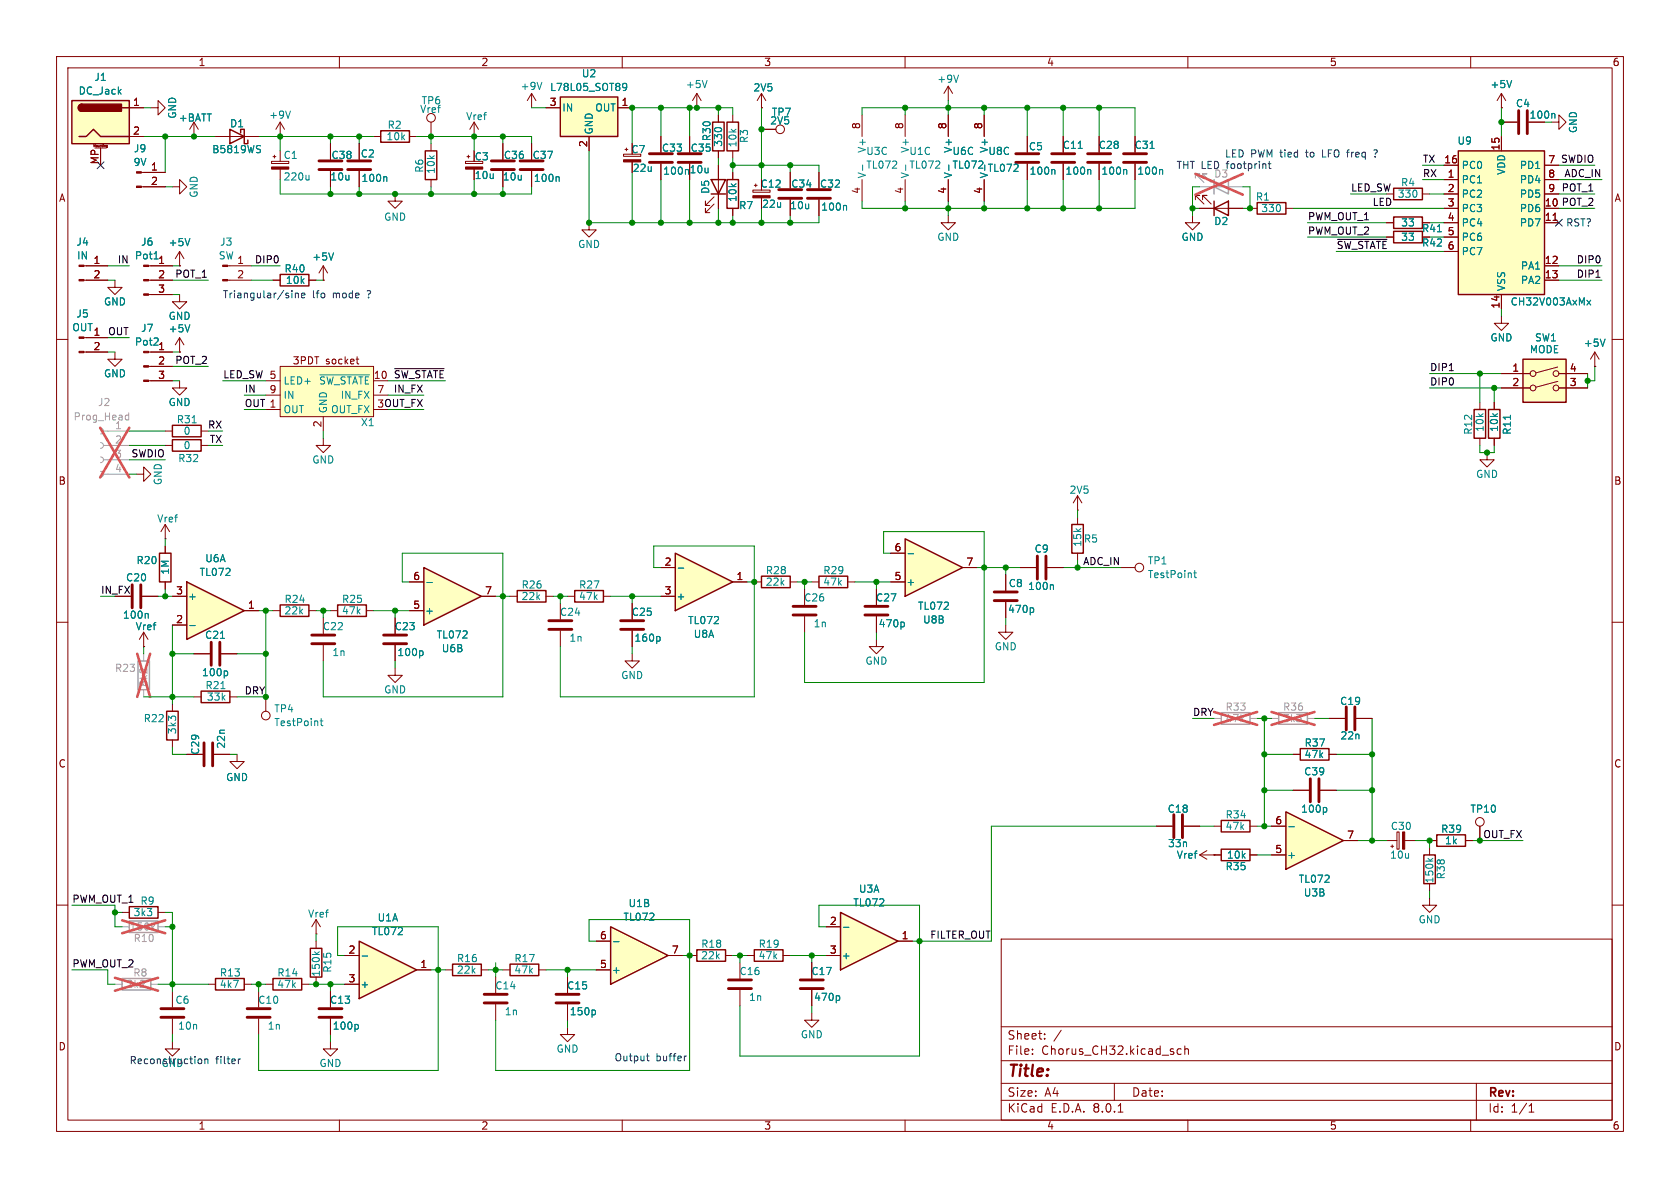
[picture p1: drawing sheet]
<svg xmlns="http://www.w3.org/2000/svg" width="297mm" height="210mm" viewBox="0 0 297 210" stroke-linecap="round" stroke-linejoin="round" font-family="sans-serif">
<defs><g id="words">
<text font-size="2.8" fill="#840000" x="178" y="190.9">Title:</text>
<g font-size="2.1" fill="#840000">
<text x="178" y="184">Sheet:</text>
<text x="178" y="186.7">File:</text>
<text x="184.1" y="186.7">Chorus_CH32.kicad_sch</text>
<text x="178" y="196.9">KiCad</text>
<text x="178" y="194.1">Size:</text>
<text x="184.7" y="194.1">A4</text>
<text x="185.7" y="196.9">E.D.A.</text>
<text x="193.3" y="196.9">8.0.1</text>
<text x="200" y="194.1">Date:</text>
<text x="263" y="194.3">Rev:</text>
<text x="263" y="196.9">Id:</text>
<text x="267.1" y="196.9">1/1</text>
</g>
<g font-size="1.8" fill="#840000">
<text x="35" y="11.9">1</text>
<text x="85" y="11.9">2</text>
<text x="135" y="11.9">3</text>
<text x="185" y="11.9">4</text>
<text x="235" y="11.9">5</text>
<text x="285" y="11.9">6</text>
<text x="23.4" y="18.8">1</text>
<text x="23.4" y="23.9">2</text>
<text x="97.1" y="18.8">3</text>
<text x="109.8" y="18.8">1</text>
<text x="152.1" y="22.9" transform="rotate(-90 152.1 22.9)">8</text>
<text x="159.8" y="22.9" transform="rotate(-90 159.8 22.9)">8</text>
<text x="167.4" y="22.9" transform="rotate(-90 167.4 22.9)">8</text>
<text x="173.7" y="22.9" transform="rotate(-90 173.7 22.9)">8</text>
<text x="270.3" y="21.2">100n</text>
<text x="17.5" y="29.1" transform="rotate(-90 17.5 29.1)">MP</text>
<text x="83.8" y="28.5">C3</text>
<text x="103.9" y="26.1" transform="rotate(-90 103.9 26.1)">2</text>
<text x="111.5" y="27.3">C7</text>
<text x="255.2" y="29">16</text>
<text x="265.2" y="26.7" transform="rotate(-90 265.2 26.7)">15</text>
<text x="273.6" y="29">7</text>
<text x="10.3" y="35.9">A</text>
<text x="26.6" y="30.2">1</text>
<text x="26.6" y="32.8">2</text>
<text x="134.4" y="33.4">C12</text>
<text x="152.1" y="34.4" transform="rotate(-90 152.1 34.4)">4</text>
<text x="159.8" y="34.4" transform="rotate(-90 159.8 34.4)">4</text>
<text x="167.4" y="34.4" transform="rotate(-90 167.4 34.4)">4</text>
<text x="173.7" y="34.4" transform="rotate(-90 173.7 34.4)">4</text>
<text x="255.8" y="31.5">1</text>
<text x="255.8" y="34">2</text>
<text x="273.6" y="31.5">8</text>
<text x="273.6" y="34">9</text>
<text x="285.3" y="35.9">A</text>
<text x="251.3" y="41.2">R41</text>
<text x="255.8" y="36.6">3</text>
<text x="255.8" y="39.1">4</text>
<text x="255.8" y="41.7">5</text>
<text x="273" y="36.6">10 POT_2</text>
<text x="273" y="39.1">11</text>
<text x="273" y="36.6">10</text>
<text x="16.4" y="46.7">1</text>
<text x="27.9" y="46.7">1</text>
<text x="41.8" y="46.7">1</text>
<text x="251.3" y="43.8">R42</text>
<text x="255.8" y="44.2">6</text>
<text x="273" y="46.7">12</text>
<text x="16.4" y="49.3">2</text>
<text x="27.9" y="49.3">2</text>
<text x="27.9" y="51.8">3</text>
<text x="41.8" y="49.3">2</text>
<text x="273" y="49.3">13</text>
<text x="16.4" y="59.4">1</text>
<text x="265.2" y="54.7" transform="rotate(-90 265.2 54.7)">14</text>
<text x="16.4" y="62">2</text>
<text x="27.9" y="62">1</text>
<text x="27.9" y="64.5">2</text>
<text x="51.7" y="64.6">3PDT</text>
<text x="57.6" y="64.6">socket</text>
<text x="267.3" y="65.8">1</text>
<text x="277.4" y="65.8">4</text>
<text x="27.9" y="67.1">3</text>
<text x="47.6" y="69.6">9</text>
<text x="66" y="67.1">10</text>
<text x="66.6" y="69.6">7</text>
<text x="267.3" y="68.3">2</text>
<text x="277.4" y="68.3">3</text>
<text x="56.9" y="75.6" transform="rotate(-90 56.9 75.6)">2</text>
<text x="10.3" y="85.9">B</text>
<text x="285.3" y="85.9">B</text>
<text x="117.4" y="100.1">2</text>
<text x="158" y="97.5">6</text>
<text x="170.7" y="100.1">7</text>
<text x="17.8" y="105.1">IN_FX</text>
<text x="31" y="105.2">3</text>
<text x="43.7" y="107.7">1</text>
<text x="73" y="107.7">5</text>
<text x="73" y="102.6">6</text>
<text x="85.7" y="105.2">7</text>
<text x="117.4" y="105.2">3</text>
<text x="130.1" y="102.6">1</text>
<text x="158" y="102.6">5</text>
<text x="31" y="110.2">2</text>
<text x="10.3" y="135.9">C</text>
<text x="285.3" y="135.9">C</text>
<text x="225.4" y="145.8">6</text>
<text x="238.1" y="148.3">7</text>
<text x="225.4" y="150.9">5</text>
<text x="106" y="166.1">6</text>
<text x="146.6" y="163.6">2</text>
<text x="159.3" y="166.1">1</text>
<text x="61.5" y="168.7">2</text>
<text x="61.5" y="173.7">3</text>
<text x="74.2" y="171.2">1</text>
<text x="106" y="171.2">5</text>
<text x="118.7" y="168.7">7</text>
<text x="146.6" y="168.7">3</text>
<text x="10.3" y="185.9">D</text>
<text x="285.3" y="185.9">D</text>
<text x="35" y="199.9">1</text>
<text x="85" y="199.9">2</text>
<text x="135" y="199.9">3</text>
<text x="185" y="199.9">4</text>
<text x="235" y="199.9">5</text>
<text x="285" y="199.9">6</text>
</g>
<g font-size="1.8" fill="#008484">
<text x="13.8" y="16.9">DC_Jack</text>
<text x="16.6" y="14.5">J1</text>
<text x="91.9" y="16.1">+9V</text>
<text x="97.1" y="16.3">L78L05_SOT89</text>
<text x="102.8" y="13.9">U2</text>
<text x="121.2" y="15.8">+5V</text>
<text x="133.1" y="16.4">2V5</text>
<text x="165.6" y="14.8">+9V</text>
<text x="263.4" y="15.8">+5V</text>
<text x="31.3" y="21.1" transform="rotate(-90 31.3 21.1)">GND</text>
<text x="31.5" y="21.7">+BATT</text>
<text x="40.6" y="22.7">D1</text>
<text x="47.5" y="21.2">+9V</text>
<text x="68.4" y="23">R2</text>
<text x="74.2" y="20.2">Vref</text>
<text x="74.4" y="18.6">TP6</text>
<text x="82.3" y="21.4">Vref</text>
<text x="99.3" y="19.9">IN</text>
<text x="105" y="23.9" transform="rotate(-90 105 23.9)">GND</text>
<text x="105.1" y="19.9">OUT</text>
<text x="136.1" y="22.2">2V5</text>
<text x="136.4" y="20.7">TP7</text>
<text x="267.9" y="19.2">C4</text>
<text x="279" y="23.6" transform="rotate(-90 279 23.6)">GND</text>
<text x="23.5" y="29.5">9V</text>
<text x="23.6" y="27.1">J9</text>
<text x="37.4" y="27.3">B5819WS</text>
<text x="50" y="28.3">C1</text>
<text x="58.5" y="28.3">C38</text>
<text x="63.7" y="28">C2</text>
<text x="68.2" y="25">10k</text>
<text x="89" y="28.3">C36</text>
<text x="94.1" y="28.3">C37</text>
<text x="116.9" y="27">C33</text>
<text x="122" y="27">C35</text>
<text x="125.8" y="25.1" transform="rotate(-90 125.8 25.1)">R30</text>
<text x="127.9" y="26" transform="rotate(-90 127.9 26)">330</text>
<text x="130.4" y="26.2" transform="rotate(-90 130.4 26.2)">10k</text>
<text x="132.4" y="25.4" transform="rotate(-90 132.4 25.4)">R3</text>
<text x="153" y="27.6">U3C</text>
<text x="153.3" y="27.1" transform="rotate(-90 153.3 27.1)">V+</text>
<text x="160.7" y="27.6">U1C</text>
<text x="160.9" y="27.1" transform="rotate(-90 160.9 27.1)">V+</text>
<text x="168.3" y="27.6">U6C</text>
<text x="168.5" y="27.1" transform="rotate(-90 168.5 27.1)">V+</text>
<text x="174.6" y="27.6">U8C</text>
<text x="174.9" y="27.1" transform="rotate(-90 174.9 27.1)">V+</text>
<text x="181.8" y="26.8">C5</text>
<text x="187.8" y="26.5">C11</text>
<text x="194.1" y="26.5">C28</text>
<text x="200.5" y="26.5">C31</text>
<text x="257.6" y="25.8">U9</text>
<text x="35.2" y="35.1" transform="rotate(-90 35.2 35.1)">GND</text>
<text x="50" y="32.1">220u</text>
<text x="58.3" y="32.1">10u</text>
<text x="63.8" y="32.4">100n</text>
<text x="75" y="30.6" transform="rotate(-90 75 30.6)">R6</text>
<text x="77.1" y="30.8" transform="rotate(-90 77.1 30.8)">10k</text>
<text x="83.8" y="31.9">10u</text>
<text x="88.8" y="32.1">10u</text>
<text x="94.3" y="32.4">100n</text>
<text x="111.8" y="30.6">22u</text>
<text x="117.1" y="31.1">100n 10u</text>
<text x="125.6" y="34.4" transform="rotate(-90 125.6 34.4)">D5</text>
<text x="130.4" y="35.8" transform="rotate(-90 130.4 35.8)">10k</text>
<text x="139.8" y="33.4">C34</text>
<text x="144.9" y="33.4">C32</text>
<text x="153" y="30">TL072</text>
<text x="153.3" y="31.6" transform="rotate(-90 153.3 31.6)">V-</text>
<text x="160.7" y="30">TL072</text>
<text x="160.9" y="31.6" transform="rotate(-90 160.9 31.6)">V-</text>
<text x="168.3" y="30">TL072</text>
<text x="168.5" y="31.6" transform="rotate(-90 168.5 31.6)">V-</text>
<text x="174.5" y="30.6">TL072</text>
<text x="174.9" y="31.6" transform="rotate(-90 174.9 31.6)">V-</text>
<text x="181.9" y="31.1">100n</text>
<text x="188.3" y="31.1">100n</text>
<text x="194.6" y="31.1">100n</text>
<text x="201" y="31.1">100n</text>
<text x="221.9" y="35.7">R1</text>
<text x="247" y="35.2">330</text>
<text x="247.6" y="33.1">R4</text>
<text x="258.3" y="32.6">PC1</text>
<text x="258.3" y="30.1">PC0</text>
<text x="258.3" y="35.2">PC2</text>
<text x="266.3" y="31" transform="rotate(-90 266.3 31)">VDD</text>
<text x="268.6" y="30.1">PD1</text>
<text x="268.6" y="32.6">PD4</text>
<text x="268.6" y="35.2">PD5</text>
<text x="67.8" y="39.2">GND</text>
<text x="130.6" y="37.2">R7</text>
<text x="134.6" y="36.9">22u</text>
<text x="139.6" y="37.2">10u</text>
<text x="145.1" y="37.4">100n</text>
<text x="214.6" y="40">D2</text>
<text x="222.9" y="37.7">330</text>
<text x="247.6" y="40.2">33</text>
<text x="258.3" y="37.7">PC3</text>
<text x="258.3" y="40.2">PC4</text>
<text x="268.6" y="37.7">PD6</text>
<text x="268.6" y="40.2">PD7</text>
<text x="13.4" y="43.6">J4</text>
<text x="13.5" y="46.1">IN</text>
<text x="23.8" y="46.1">Pot1</text>
<text x="24.8" y="43.6">J6</text>
<text x="29.7" y="43.7">+5V</text>
<text x="38.6" y="46.1">SW</text>
<text x="38.8" y="43.6">J3</text>
<text x="55.1" y="46.3">+5V</text>
<text x="102.1" y="44">GND</text>
<text x="165.6" y="42.8">GND</text>
<text x="208.8" y="42.8">GND</text>
<text x="247.6" y="42.8">33</text>
<text x="258.3" y="42.8">PC6</text>
<text x="258.3" y="45.3">PC7</text>
<text x="268.8" y="47.9">PA1</text>
<text x="50.2" y="48.4">R40</text>
<text x="50.4" y="50.4">10k</text>
<text x="266.3" y="51.6" transform="rotate(-90 266.3 51.6)">VSS</text>
<text x="268.8" y="50.4">PA2</text>
<text x="12.7" y="58.8">OUT</text>
<text x="13.4" y="56.3">J5</text>
<text x="18.3" y="54.2">GND</text>
<text x="24.8" y="58.9">J7</text>
<text x="29.7" y="56.7">GND</text>
<text x="29.7" y="59">+5V</text>
<text x="267" y="54.2">CH32V003AxMx</text>
<text x="23.8" y="61.3">Pot2</text>
<text x="263.4" y="60.6">GND</text>
<text x="270.3" y="62.6">MODE</text>
<text x="271.3" y="60.6">SW1</text>
<text x="279.9" y="61.5">+5V</text>
<text x="18.3" y="66.9">GND</text>
<text x="29.7" y="72">GND</text>
<text x="50" y="68.2">LED+</text>
<text x="50" y="70.7">IN</text>
<text x="56.3" y="68.2">~{SW_STATE}</text>
<text x="60.1" y="70.7">IN_FX</text>
<text x="31.2" y="75">R31</text>
<text x="32.4" y="77.1">0</text>
<text x="50" y="73.3">OUT</text>
<text x="58" y="73.2" transform="rotate(-90 58 73.2)">GND</text>
<text x="58.4" y="73.3">OUT_FX</text>
<text x="63.7" y="75.5">X1</text>
<text x="260.5" y="77" transform="rotate(-90 260.5 77)">R12</text>
<text x="262.5" y="76.4" transform="rotate(-90 262.5 76.4)">10k</text>
<text x="265" y="76.4" transform="rotate(-90 265 76.4)">10k</text>
<text x="267.3" y="77" transform="rotate(-90 267.3 77)">R11</text>
<text x="31.4" y="81.9">R32</text>
<text x="32.4" y="79.6">0</text>
<text x="55.1" y="82.1">GND</text>
<text x="28.8" y="85.9" transform="rotate(-90 28.8 85.9)">GND</text>
<text x="189" y="87.5">2V5</text>
<text x="260.9" y="84.7">GND</text>
<text x="27.7" y="92.6">Vref</text>
<text x="24" y="99.9">R20</text>
<text x="30.1" y="101.7" transform="rotate(-90 30.1 101.7)">1M</text>
<text x="36.2" y="99.6">U6A</text>
<text x="135.3" y="101.7">R28</text>
<text x="145.5" y="101.7">R29</text>
<text x="182.8" y="97.9">C9</text>
<text x="191.4" y="96.8" transform="rotate(-90 191.4 96.8)">15k</text>
<text x="191.5" y="96.1">R5</text>
<text x="202.8" y="100">TP1</text>
<text x="22.2" y="103">C20</text>
<text x="33.1" y="106.3">+</text>
<text x="35.2" y="102">TL072</text>
<text x="50.2" y="106.8">R24</text>
<text x="60.4" y="106.8">R25</text>
<text x="92.1" y="106.3">22k</text>
<text x="92.1" y="104.2">R26</text>
<text x="102.3" y="106.3">47k</text>
<text x="102.3" y="104.2">R27</text>
<text x="119.5" y="106.3">+</text>
<text x="135.3" y="103.7">22k</text>
<text x="142.1" y="106.5">C26</text>
<text x="145.4" y="103.7">47k</text>
<text x="154.8" y="106.5">C27</text>
<text x="160.1" y="103.7">+</text>
<text x="162.2" y="108">TL072</text>
<text x="178.2" y="104">C8</text>
<text x="181.7" y="104.5">100n</text>
<text x="202.8" y="102.4">TestPoint</text>
<text x="21.6" y="109.6">100n</text>
<text x="23.9" y="111.6">Vref</text>
<text x="36.2" y="113.1">C21</text>
<text x="50.2" y="108.8">22k</text>
<text x="57" y="111.6">C22</text>
<text x="60.3" y="108.8">47k</text>
<text x="69.7" y="111.6">C23</text>
<text x="75.1" y="108.8">+</text>
<text x="77.1" y="113.1">TL072</text>
<text x="98.9" y="109.1">C24</text>
<text x="100.6" y="113.6">1n</text>
<text x="111.6" y="109.1">C25</text>
<text x="112.1" y="113.6">160p</text>
<text x="121.5" y="110.5">TL072</text>
<text x="122.5" y="113">U8A</text>
<text x="143.8" y="111.1">1n</text>
<text x="155.2" y="111.1">470p</text>
<text x="163.1" y="110.4">U8B</text>
<text x="178.1" y="108.6">470p</text>
<text x="35.6" y="119.7">100p</text>
<text x="58.7" y="116.2">1n</text>
<text x="70.2" y="116.2">100p</text>
<text x="78" y="115.5">U6B</text>
<text x="152.9" y="117.7">GND</text>
<text x="175.8" y="115.2">GND</text>
<text x="36.2" y="122">R21</text>
<text x="36.5" y="124.1">33k</text>
<text x="67.8" y="122.8">GND</text>
<text x="109.7" y="120.2">GND</text>
<text x="236.8" y="124.8">C19</text>
<text x="25.3" y="127.9">R22</text>
<text x="31.3" y="129.9" transform="rotate(-90 31.3 129.9)">3k3</text>
<text x="48.4" y="126.1">TP4</text>
<text x="48.4" y="128.6">TestPoint</text>
<text x="236.9" y="130.9">22n</text>
<text x="35.4" y="133.5" transform="rotate(-90 35.4 133.5)">C29</text>
<text x="40" y="132.4" transform="rotate(-90 40 132.4)">22n</text>
<text x="230.5" y="137.3">C39</text>
<text x="230.5" y="134.2">47k</text>
<text x="230.5" y="132.2">R37</text>
<text x="39.9" y="138.3">GND</text>
<text x="206.3" y="143.9">C18</text>
<text x="229.9" y="143.9">100p</text>
<text x="259.9" y="143.9">TP10</text>
<text x="206.4" y="150">33n</text>
<text x="216.6" y="146.9">47k</text>
<text x="216.6" y="144.9">R34</text>
<text x="245.8" y="146.9">C30</text>
<text x="254.7" y="147.4">R39</text>
<text x="255.4" y="149.5">1k</text>
<text x="207.9" y="152">Vref</text>
<text x="216.6" y="154">R35</text>
<text x="216.8" y="152">10k</text>
<text x="227.5" y="152">+</text>
<text x="245.6" y="152">10u</text>
<text x="255.6" y="155.5" transform="rotate(-90 255.6 155.5)">R38</text>
<text x="24.7" y="160.1">R9</text>
<text x="111" y="160.5">U1B</text>
<text x="150.8" y="160.4">TL072</text>
<text x="151.8" y="158">U3A</text>
<text x="229.5" y="156.3">TL072</text>
<text x="230.4" y="158.7">U3B</text>
<text x="253.6" y="156.3" transform="rotate(-90 253.6 156.3)">150k</text>
<text x="23.5" y="162.2">3k3</text>
<text x="54.4" y="162.4">Vref</text>
<text x="65.7" y="165.5">TL072</text>
<text x="66.7" y="163.1">U1A</text>
<text x="110.1" y="163">TL072</text>
<text x="123.9" y="167.7">R18</text>
<text x="134" y="167.7">R19</text>
<text x="250.7" y="163.4">GND</text>
<text x="38.8" y="172.8">R13</text>
<text x="48.9" y="172.8">R14</text>
<text x="56.7" y="172.8" transform="rotate(-90 56.7 172.8)">150k</text>
<text x="58.8" y="172" transform="rotate(-90 58.8 172)">R15</text>
<text x="80.7" y="172.3">22k</text>
<text x="80.7" y="170.3">R16</text>
<text x="90.8" y="172.3">47k</text>
<text x="90.8" y="170.3">R17</text>
<text x="108.1" y="172.3">+</text>
<text x="123.8" y="169.8">22k</text>
<text x="130.6" y="172.6">C16</text>
<text x="134" y="169.8">47k</text>
<text x="143.3" y="172.6">C17</text>
<text x="148.7" y="169.8">+</text>
<text x="30.9" y="177.6">C6</text>
<text x="38.8" y="174.9">4k7</text>
<text x="45.6" y="177.6">C10</text>
<text x="48.9" y="174.9">47k</text>
<text x="58.3" y="177.6">C13</text>
<text x="63.6" y="174.9">+</text>
<text x="87.5" y="175.1">C14</text>
<text x="89.1" y="179.7">1n</text>
<text x="100.2" y="175.1">C15</text>
<text x="100.6" y="179.7">150p</text>
<text x="132.3" y="177.1">1n</text>
<text x="143.8" y="177.1">470p</text>
<text x="31.4" y="182.2">10n</text>
<text x="47.2" y="182.2">1n</text>
<text x="58.7" y="182.2">100p</text>
<text x="141.5" y="183.7">GND</text>
<text x="56.4" y="188.8">GND</text>
<text x="98.3" y="186.3">GND</text>
</g>
<g font-size="1.8" fill="#0000c2">
<text x="216.5" y="28">LED PWM tied</text>
<text x="231.2" y="28">to</text>
<text x="234.2" y="28">LFO freq</text>
<text x="207.9" y="30.1">THT LED footprint</text>
<text x="214.6" y="31.6">D3</text>
<text x="276.8" y="40.2">RST?</text>
<text x="39.3" y="52.9">Triangular/sine</text>
<text x="55.2" y="52.9">lfo</text>
<text x="58.9" y="52.9">mode</text>
<text x="65.2" y="52.9">?</text>
<text x="22.8" y="188.3">Reconstruction</text>
<text x="28.4" y="188.8">GND</text>
<text x="38.1" y="188.3">filter</text>
<text x="108.5" y="187.8">Output</text>
<text x="115.9" y="187.8">buffer</text>
</g>
<g font-size="1.8">
<text x="251.5" y="28.9">TX</text>
<text x="275.9" y="28.9">SWDIO</text>
<text x="238.8" y="33.9">LED_SW</text>
<text x="251.5" y="31.4">RX</text>
<text x="276" y="33.9">POT_1</text>
<text x="276.5" y="31.4">ADC_IN</text>
<text x="231.1" y="41.6">PWM_OUT_2</text>
<text x="231.1" y="39">PWM_OUT_1</text>
<text x="242.6" y="36.5">LED</text>
<text x="20.7" y="46.6">IN</text>
<text x="45" y="46.6">DIP0</text>
<text x="236.2" y="44.1">~{SW_STATE}</text>
<text x="278.7" y="46.6">DIP0</text>
<text x="30.9" y="49.2">POT_1</text>
<text x="278.7" y="49.2">DIP1</text>
<text x="19" y="59.3">OUT</text>
<text x="30.9" y="64.4">POT_2</text>
<text x="252.7" y="65.7">DIP1</text>
<text x="39.4" y="67">LED_SW 5</text>
<text x="43.2" y="69.5">IN</text>
<text x="69.5" y="69.5">IN_FX</text>
<text x="69.5" y="67">~{SW_STATE}</text>
<text x="252.7" y="68.2">DIP0</text>
<text x="43.2" y="72">OUT 1</text>
<text x="66.6" y="72.1">3OUT_FX</text>
<text x="23.1" y="80.9">SWDIO</text>
<text x="191.4" y="100">ADC_IN</text>
<text x="43.2" y="122.8">DRY</text>
<text x="210.8" y="126.7">DRY</text>
<text x="262.1" y="148.2">OUT_FX</text>
<text x="12.7" y="159.7">PWM_OUT_1</text>
<text x="164.4" y="166">FILTER_OUT</text>
<text x="12.7" y="171.1">PWM_OUT_2</text>
</g>
<g font-size="1.8" fill="#a1a1a1">
<text x="17.2" y="72">J2</text>
<text x="12.9" y="74.5">Prog_Head</text>
<text x="20.2" y="75.9">1</text>
<text x="20.2" y="78.5">2</text>
<text x="20.2" y="81">3</text>
<text x="20.2" y="83.6">4</text>
<text x="20.2" y="119">R23</text>
<text x="26.3" y="121.5" transform="rotate(-90 26.3 121.5)">8k2</text>
<text x="216.6" y="125.8">R33</text>
<text x="226.7" y="125.8">R36</text>
<text x="216.6" y="127.9">47k</text>
<text x="226.7" y="127.9">3k3</text>
<text x="22.8" y="164.7">150k</text>
<text x="23.5" y="166.7">R10</text>
<text x="23.5" y="172.8">R8</text>
<text x="22.2" y="174.9">2k2</text>
</g>
<g font-size="1.8" fill="#008400">
<text x="36.7" y="75.9">RX</text>
<text x="37" y="78.4">TX</text>
</g>
<text font-size=".5" fill="#840000" x="16.3" y="26.2">Mounting</text>
</g></defs>
<g fill="none" stroke="#840000" stroke-width=".18">
<path d="M10 10h277v190h-277zM12 12h273v186h-273zM60 10v2M110 10v2M134.6 19.1h.1M134.6 16.5l-.7 1.3M134.6 16.5v2.6M134.6 16.5l.8 1.3M160 10v2M210 10v2M260 10v2M134.6 22.9h2.6"/>
<path d="M188 24.1v2.8M188 29v2.8M194.3 24.1v2.8M194.3 29v2.8M200.7 24.1v2.8M200.7 29v2.8M10 60h2M285 60h2M281.9 64.8h.1M281.9 62.2l-.7 1.3M281.9 62.2v2.6M281.9 62.2l.8 1.3"/>
<path d="M10 110h2M25.1 105.4h2.8M285 110h2M41.9 133.4v1.2h1.3l-1.3 1.3-1.3-1.3h1.3M228.6 139.7h2.8M233.4 139.7h2.8M10 160h2M285 160h2M78.7 171.5h1.3M85.1 171.5h1.3M177 166h108v32h-108zM58.4 184.2v1.2h1.3l-1.3 1.3-1.3-1.3h1.3"/>
<path d="M60 198v2M110 198v2M160 198v2M177 194.5h108M177 191.5h108M177 187.5h108M177 181.5h108M182.5 186.3v.1M182.5 185.5v.1M184.7 183.6v.1M184.7 182.8v.1M187.6 182.1l-1.3 2"/>
<path d="M197 191.5v3M197.7 196.6h.8M208.8 185.5l-.4-.1-.3 .3v.4l.1 .2h.6M209.5 185.5l.2-.1 .3 .1 .1 .9M209.5 184.9v1.5M210 198v2M260 198v2M261 191.5v6.5M270.3 196.6h.9M270.3 195.5l.4-.4v1.5"/>
<circle cx="137.9" cy="22.9" r=".76"/>
</g>
<path d="M226.1 126h5v2h-5z" fill="none" stroke="#a1a1a1" stroke-width=".25"/>
<path d="M224.8 127h1.3M231.1 127h1.3" fill="none" stroke="#a1a1a1" stroke-width=".18"/>
<path d="M224.8 125.9l7.6 2.2M232.4 125.9l-7.6 2.2" fill="none" stroke="#e65255" stroke-width=".46"/>
<path d="M185.9 28.7h4.1M185.9 27.2h4.1M192.3 28.7h4M192.3 27.2h4M198.6 28.7h4.1M198.6 27.2h4.1M23.4 103.4v4M24.9 103.4v4M231.6 137.7v4M233.2 137.7v4" fill="none" stroke="#840000" stroke-width=".51"/>
<path d="M190.6 26.2h.7M192.7 30l.1 .1v.7M199 30l.2 .1v.7M203.3 26.2h.7M205.4 30l.1 .1v.7M283.8 59.9l-.5 1.3M26 108.4l.2 .2v.7M234.3 142.7l.3 .3v.3l-.3 .3" fill="none" stroke="#008484" stroke-width=".18"/>
<path d="M80 170.4h5.1v2.1h-5.1z" fill="none" stroke="#840000" stroke-width=".25"/>
<path d="M63.5 166.4l10.2 5.1-10.2 5z" fill="#ffffc2"/>
<path d="M214.6 36.8l2.6-1.2v2.5zM214.6 35.6v2.5M251.7 151.1h2v5.1h-2zM63.5 166.4l10.2 5.1-10.2 5z" fill="none" stroke="#840000" stroke-width=".25"/>
<g fill="none" stroke="#840000" stroke-width=".18">
<path d="M210.8 38.1v1.3h-1.3l1.3 1.2 1.3-1.2h-1.3M211.3 35.3v-.8h.8h-.8l1.6 1.6M212.1 36.8h7.6M212.6 35.3v-.8h.8h-.8l1.5 1.6M25.4 114.3h.1M25.4 111.8l-.8 1.2M25.4 111.8v2.5M25.4 111.8l.8 1.2M245.1 148.6h1.9M245.9 149.6h.5M246.1 149.4v.5M247 147.1h.3v3h-.3z"/>
<path d="M248.3 148.6h1.9M252.7 158.8v1.2h1.3l-1.3 1.3-1.2-1.3h1.2M252.7 149.9v1.2M252.7 156.2v1.3M61 168.9h2.5M61 174h2.5M73.7 171.5h2.5"/>
</g>
<path d="M252.5 151.7l.4 .5M253.3 151.7l-.5 .4M64 169h1" fill="none" stroke="#008484" stroke-width=".18"/>
<path d="M214.6 33l2.6-1.2v2.5zM214.6 31.8v2.5" fill="none" stroke="#a1a1a1" stroke-width=".25"/>
<path d="M211.3 31.5v-.8h.8h-.8l1.6 1.6M212.1 33h7.6M212.6 31.5v-.8h.8h-.8l1.5 1.6" fill="none" stroke="#a1a1a1" stroke-width=".18"/>
<path d="M211.3 30.7l8.4 3.7M219.7 30.7l-8.4 3.7" fill="none" stroke="#e65255" stroke-width=".46"/>
<path d="M248 147.1h.3v3h-.3z" fill="#840000" stroke="#840000" stroke-width=".18"/>
<path d="M227.3 143.5l10.2 5.1-10.2 5.1z" fill="#ffffc2"/>
<path d="M128.5 21.6h2.1v5.1h-2.1zM128.5 31.8h2.1v5h-2.1zM227.3 143.5l10.2 5.1-10.2 5.1zM254 147.6h5.1v2h-5.1zM48.3 173h5v2h-5z" fill="none" stroke="#840000" stroke-width=".25"/>
<g fill="none" stroke="#840000" stroke-width=".18">
<path d="M265.4 19.1h.1M265.4 16.5l-.7 1.3M265.4 16.5v2.6M265.4 16.5l.8 1.3M129.5 20.3v1.3M129.5 26.7v1.2M129.5 30.5v1.3M129.5 36.8v1.3M133.1 33.6h3v.4h-3zM133.3 32.8h.6M133.6 32.5v.5M134.6 35v1.8"/>
<path d="M167.6 38.1v1.3h1.3l-1.3 1.2-1.2-1.2h1.2M274.3 21.6h1.3v-1.3l1.3 1.3-1.3 1.3v-1.3M40.2 49.5h4.2M40.2 47h4.2M224.8 151.1h2.5M224.8 146.1h2.5M237.5 148.6h2.5M252.7 148.6h1.3M259.1 148.6h1.2M47 174h1.3M53.3 174h1.3"/>
</g>
<path d="M267.2 14.2l-.4 1.3M227.9 146.1h.9" fill="none" stroke="#008484" stroke-width=".18"/>
<g fill="#840000" stroke="#840000" stroke-width=".18">
<path d="M133.1 34.6h3v.4h-3z"/>
<path d="M39.4 49.4h.8v.3h-.8z"/>
<path d="M39.4 46.9h.8v.2h-.8z"/>
</g>
<path d="M257.8 26.7h15.2v25.4h-15.2z" fill="#ffffc2"/>
<path d="M257.8 26.7h15.2v25.4h-15.2z" fill="none" stroke="#840000" stroke-width=".25"/>
<g fill="none" stroke="#840000" stroke-width=".18">
<path d="M255.3 31.8h2.5M255.3 39.4h2.5M255.3 29.2h2.5M255.3 34.3h2.5M255.3 36.8h2.5M265.4 24.1v2.6M273 31.8h2.6M273 39.4h2.6M273 29.2h2.6M273 34.3h2.6M274.6 39h.7M255.3 41.9h2.5"/>
<path d="M255.3 44.5h2.5M265.4 52.1v2.5M273 47h2.6M273 49.5h2.6"/>
</g>
<path d="M280.6 53.1l.6 .8M281.2 53.1l-.6 .8" fill="none" stroke="#008484" stroke-width=".18"/>
<path d="M107.9 163.8l10.2 5.1-10.2 5.1z" fill="#ffffc2"/>
<path d="M28.2 97.8h2v5.1h-2zM189.5 92.7h2v5.1h-2zM54.9 167.6h2v5.1h-2zM107.9 163.8l10.2 5.1-10.2 5.1z" fill="none" stroke="#840000" stroke-width=".25"/>
<g fill="none" stroke="#840000" stroke-width=".18">
<path d="M167.6 15.2l-.7 1.3M167.6 15.2v2.6M167.6 15.2l.8 1.3M34.3 21.6l-.8 1.3M34.3 21.6v2.5M34.3 21.6l.8 1.3M49.5 21.6l-.7 1.3M49.5 21.6v2.5M49.5 21.6l.8 1.3M139.7 30.5v2.8M139.7 35.3v2.8M144.8 30.5v2.8"/>
<path d="M144.8 35.3v2.8M152.4 20.3v3.8M152.4 31.8v3.8M160 20.3v3.8M160 31.8v3.8M265.4 21.6h2.8M14.8 49.5h4.2M14.8 47h4.2M20.3 49.5v1.3h-1.3l1.3 1.3 1.3-1.3h-1.3M26.3 49.5h4.2M26.3 47h4.2M26.3 52.1h4.2"/>
<path d="M31.7 47h.1M31.7 44.5l-.7 1.2M31.7 44.5v2.5M31.7 44.5l.8 1.2M29.2 95.3h.1M29.2 92.7v2.6M29.2 96.5v1.3M29.2 92.7l-.8 1.3M29.2 92.7l.8 1.3M190.5 90.2h.1M190.5 87.6l-.8 1.3M190.5 87.6v2.6"/>
<path d="M190.5 91.4v1.3M190.5 97.8v1.3M190.5 87.6l.8 1.3M29.2 102.9v1.2M33 133.4h2.8M37.8 133.4h2.8M261.6 146.1v2.5M55.9 165.1h.1M55.9 162.6v2.5M55.9 166.4v1.2M55.9 172.7v1.3M55.9 162.6l-.8 1.2"/>
<path d="M55.9 162.6l.7 1.2M105.4 171.5h2.5M105.4 166.4h2.5M118.1 168.9h2.5"/>
<circle cx="261.6" cy="145.3" r=".76"/>
</g>
<path d="M51.3 19.6l-.4 1.3M169.5 13.3l-.5 1.2M149.5 36.3l.2 .2v.7M274.7 20.1l.2 .1v.7M27.2 45.8h.8M33.6 42.2l-.5 1.2M55.6 168.2l.5 .5M56.5 168.2l-.5 .4M108.5 166.5h.9" fill="none" stroke="#008484" stroke-width=".18"/>
<path d="M268.5 19.6v4M270 19.6v4M137.7 35.1h4M137.7 33.5h4M142.7 35.1h4.1M142.7 33.5h4.1M36.1 131.3v4.1M37.6 131.3v4.1" fill="none" stroke="#840000" stroke-width=".51"/>
<g fill="#840000" stroke="#840000" stroke-width=".18">
<path d="M14 49.4h.8v.3h-.8z"/>
<path d="M14 46.9h.8v.2h-.8z"/>
<path d="M25.4 51.9h.9v.3h-.9z"/>
<path d="M25.4 49.4h.9v.3h-.9z"/>
<path d="M25.4 46.9h.9v.2h-.9z"/>
</g>
<path d="M269.2 63.5h7.7v7.6h-7.7z" fill="#ffffc2"/>
<g fill="none" stroke="#840000" stroke-width=".18">
<path d="M30.5 33h1.2v-1.2l1.3 1.2-1.3 1.3v-1.3M221 36.8h1.2M227.3 36.8h1.3M265.4 55.9v1.3h1.3l-1.3 1.2-1.2-1.2h1.2M265.4 66h5.1M265.4 68.6h5.1M275.4 67.4l-3.9 1.1M275.4 64.9l-3.9 1M275.6 66h5.1M275.6 68.6h5.1"/>
<circle cx="271" cy="68.6" r=".51"/>
<circle cx="271" cy="66" r=".51"/>
<circle cx="275.1" cy="68.6" r=".51"/>
<circle cx="275.1" cy="66" r=".51"/>
</g>
<path d="M222.2 35.8h5.1v2h-5.1zM269.2 63.5h7.7v7.6h-7.7z" fill="none" stroke="#840000" stroke-width=".25"/>
<path d="M33 102.9l10.2 5.1-10.2 5z" fill="#ffffc2"/>
<path d="M40.6 22.9l2.6 1.2-2.6 1.3zM42.5 23.5v-.6h.7v2.5h.6v-.6M246.4 33.3h5.1v2h-5.1zM33 102.9l10.2 5.1-10.2 5z" fill="none" stroke="#840000" stroke-width=".25"/>
<path d="M25 33h4.2M25 30.5h4.2M38.1 24.1h7.6M251.5 34.3h1.2M30.5 110.5h2.5M30.5 105.4h2.5M43.2 108h2.5" fill="none" stroke="#840000" stroke-width=".18"/>
<path d="M45.8 26.4l.3 .2-.3 .4M45.9 25.7l.2 .1M33.5 110.6h1" fill="none" stroke="#008484" stroke-width=".18"/>
<g fill="#840000" stroke="#840000" stroke-width=".18">
<path d="M24.1 32.9h.9v.2h-.9z"/>
<path d="M24.1 30.4h.9v.2h-.9z"/>
</g>
<path d="M12.7 17.8h10.2v7.6h-10.2z" fill="#ffffc2"/>
<g fill="none" stroke="#840000" stroke-width=".25">
<path d="M12.7 17.8h10.2v7.6h-10.2zM14.5 18.4a.64 .64 0 0 0-.7 .7 .64 .64 0 0 0 .7 .6M21.6 19.1h1.3M14 24.1h1.2l1.3-1.2 1.3 1.2h5.1M67.3 23.1h5.1v2h-5.1zM75.2 26.7h2v5.1h-2zM246.4 38.4h5.1v2h-5.1zM246.4 40.9h5.1v2h-5.1zM260.6 72.4h2v5.1h-2zM263.1 72.4h2.1v5.1h-2.1zM29.5 125.7h2v5.1h-2zM35.6 122.2h5v2h-5z"/>
<path d="M229.9 132.3h5v2.1h-5zM215.9 145h5.1v2.1h-5.1zM215.9 150.1h5.1v2h-5.1z"/>
</g>
<g fill="#840000" stroke="#840000" stroke-width=".25">
<path d="M14 18.6l.5-.2v1.3a.63 .63 0 0 1-.6-.4 .63 .63 0 0 1 .1-.7z"/>
<path d="M14.5 18.4h7v1.3h-7z"/>
</g>
<g fill="none" stroke="#840000" stroke-width=".18">
<path d="M22.9 19.1h2.5M26.7 19.1h1.2v-1.3l1.3 1.3-1.3 1.2v-1.2M16.6 25.9v-.3l.1 .2 .1-.2v.3M16.8 26.2h2M17.8 26.2v3M18.1 25.6v.3M18.3 25.6h.1M18.8 26.1h.1M18.9 26.1h.1M19 25.7l-.1 .4M19 25.7l-.2 .1v.1h.2M22.9 24.1h2.5"/>
<path d="M66 24.1h1.3M72.4 24.1h1.3M76.2 21.6v2.5M76.2 25.4v1.3M76.2 31.8v1.2M83.8 24.1h.1M83.8 21.6l-.7 1.3M83.8 21.6v2.5M83.8 21.6l.8 1.3M88.9 25.4v2.8M88.9 30.2v2.8M94 25.4v2.8"/>
<path d="M94 30.2v2.8M167.6 20.3v3.8M167.6 31.8v3.8M174 20.3v3.8M174 31.8v3.8M181.6 24.1v2.8M181.6 29v2.8M245.1 39.4h1.3M245.1 41.9h1.3M261.6 71.1v1.3M261.6 77.5v1.2M264.2 71.1v1.3"/>
<path d="M264.2 77.5v1.2M262.9 80v1.3h-1.3l1.3 1.3 1.3-1.3h-1.3M34.3 115.6h2.8M39.1 115.6h2.8M177.8 110.5v1.3h1.3l-1.3 1.2-1.3-1.2h1.3M177.8 101.6v2.8M177.8 106.4v2.8M180.3 100.3h2.8M185.2 100.3h2.8M198.1 100.3h2.6M30.5 124.5v1.2M30.5 130.8v1.3"/>
<path d="M34.3 123.2h1.3M40.6 123.2h1.3M228.6 133.4h1.3M234.9 127h2.8M234.9 133.4h1.3M239.8 127h2.8M204.5 146.1h2.8M209.3 146.1h2.8M212.1 151.1l1.3 .8M212.1 151.1h3.8M213.4 150.4l-1.3 .7M214.6 151.1h.1"/>
<path d="M214.6 146.1h1.3M221 151.1h1.2M221 146.1h1.2M58.4 175.3v2.8M87.6 172.7v2.8M87.6 177.5v2.8M58.4 180.1v2.8"/>
<circle cx="76.2" cy="20.8" r=".76"/>
<circle cx="201.4" cy="100.3" r=".76"/>
</g>
<g fill="none" stroke="#840000" stroke-width=".51">
<path d="M86.9 30h4M86.9 28.4h4M91.9 30h4.1M91.9 28.4h4.1M179.6 28.7h4M179.6 27.2h4M183.4 98.3v4.1M184.9 98.3v4.1M37.3 113.5v4.1M38.9 113.5v4.1M175.8 106.2h4M175.8 104.6h4"/>
<path d="M238 125v4M239.5 125v4M207.5 144v4.1M209 144v4.1M56.4 179.8h4.1M56.4 178.3h4.1M85.6 177.3h4.1M85.6 175.8h4.1"/>
</g>
<path d="M98.7 31.2l.2 .2v.7M186.3 30l.2 .1v.7M254.1 41h.7M267 73.4v.7M39 112.8h.7M40 118.6l.2 .2v.4l-.2 .3M182.5 107.4l.2 .3v.3l-.2 .3M186.1 103.4l.1 .1v.7M211 101.3h.5M211.2 100.9v1l.3 .2M39.1 121.7h.7M63.1 181.1l.3 .2v.4l-.3 .2" fill="none" stroke="#008484" stroke-width=".18"/>
<path d="M24.4 116.8h2v5.1h-2zM215.9 126h5.1v2h-5.1z" fill="none" stroke="#a1a1a1" stroke-width=".25"/>
<path d="M25.4 115.6v1.2M25.4 121.9v1.3M214.6 127h1.3M221 127h1.2" fill="none" stroke="#a1a1a1" stroke-width=".18"/>
<path d="M24.3 115.6l2.2 7.6M26.5 115.6l-2.2 7.6M214.6 125.9l7.6 2.2M222.2 125.9l-7.6 2.2" fill="none" stroke="#e65255" stroke-width=".46"/>
<path d="M148.6 161.3l10.1 5.1-10.1 5.1z" fill="#ffffc2"/>
<path d="M49.5 106.9h5.1v2.1h-5.1zM59.7 106.9h5.1v2.1h-5.1zM91.4 104.4h5.1v2h-5.1zM101.6 104.4h5.1v2h-5.1zM22.9 160.3h5v2h-5zM38.1 173h5.1v2h-5.1zM90.2 170.4h5v2.1h-5zM123.2 167.9h5.1v2h-5.1zM133.3 167.9h5.1v2h-5.1zM148.6 161.3l10.1 5.1-10.1 5.1z" fill="none" stroke="#840000" stroke-width=".25"/>
<g fill="none" stroke="#840000" stroke-width=".18">
<path d="M82.3 28.5h3v.4h-3zM82.5 27.7h.6M82.8 27.4v.5M83.8 29.9v1.9M48.3 108h1.2M54.6 108h1.3M57.1 109.2v2.8M57.1 114v2.8M58.4 108h1.3M64.8 108h1.2M69.8 118.1v1.3h1.3l-1.3 1.3-1.2-1.3h1.2M69.8 109.2v2.8"/>
<path d="M69.8 114v2.8M90.2 105.4h1.2M96.5 105.4h1.3M99.1 106.7v2.8M99.1 111.5v2.8M100.3 105.4h1.3M106.7 105.4h1.2M111.8 115.6v1.2h1.2l-1.2 1.3-1.3-1.3h1.3M111.8 106.7v2.8M111.8 111.5v2.8M47 123.2v2.5M21.6 161.3h1.3"/>
<path d="M27.9 161.3h1.3M30.5 175.3v2.8M36.8 174h1.3M43.2 174h1.2M45.7 175.3v2.8M88.9 171.5h1.3M95.2 171.5h1.3M100.3 172.7v2.8M100.3 177.5v2.8M121.9 168.9h1.3M128.3 168.9h1.2M130.8 170.2v2.8"/>
<path d="M130.8 175v2.8M132.1 168.9h1.2M138.4 168.9h1.3M143.5 179.1v1.2h1.3l-1.3 1.3-1.3-1.3h1.3M143.5 170.2v2.8M143.5 175v2.8M146 163.8h2.6M146 168.9h2.6M158.7 166.4h2.6M30.5 184.2v1.2h1.2l-1.2 1.3-1.3-1.3h1.3M30.5 180.1v2.8M45.7 180.1v2.8"/>
<path d="M100.3 181.6v1.3h1.3l-1.3 1.3-1.2-1.3h1.2"/>
<circle cx="47" cy="126.5" r=".76"/>
</g>
<path d="M74.5 115l.3 .3v.4l-.3 .2M116.5 112.5l.2 .3v.3l-.2 .3M56.6 127.4h.5M56.8 127v1.1l.3 .2M105 178.5l.3 .3v.4l-.3 .2M148.2 176l.3 .3v.3l-.3 .3M149.1 163.9h1" fill="none" stroke="#008484" stroke-width=".18"/>
<g fill="none" stroke="#840000" stroke-width=".51">
<path d="M55.1 113.8h4.1M55.1 112.3h4.1M67.8 113.8h4.1M67.8 112.3h4.1M97 111.3h4.1M97 109.7h4.1M109.7 111.3h4.1M109.7 109.7h4.1M28.4 179.8h4.1M28.4 178.3h4.1M43.7 179.8h4.1M43.7 178.3h4.1"/>
<path d="M98.3 177.3h4.1M98.3 175.8h4.1M128.8 174.8h4M128.8 173.2h4M141.5 174.8h4M141.5 173.2h4"/>
</g>
<path d="M82.3 29.5h3v.4h-3z" fill="#840000" stroke="#840000" stroke-width=".18"/>
<path d="M21.6 173h5.1v2h-5.1zM22.9 162.8h5v2h-5z" fill="none" stroke="#a1a1a1" stroke-width=".25"/>
<path d="M20.3 174h1.3M21.6 163.8h1.3M26.7 174h1.2M27 163.9l.3 .5M27.3 163.6l-.5 .4M27.9 163.8h1.3" fill="none" stroke="#a1a1a1" stroke-width=".18"/>
<path d="M20.3 172.8l7.6 2.3M21.6 162.7l7.6 2.3M27.9 172.8l-7.6 2.3M29.2 162.7l-7.6 2.3" fill="none" stroke="#e65255" stroke-width=".46"/>
<path d="M74.9 100.3l10.2 5.1-10.2 5.1z" fill="#ffffc2"/>
<path d="M74.9 100.3l10.2 5.1-10.2 5.1z" fill="none" stroke="#840000" stroke-width=".25"/>
<path d="M72.4 108h2.5M72.4 102.9h2.5M85.1 105.4h2.5" fill="none" stroke="#840000" stroke-width=".18"/>
<path d="M75.5 103h.9" fill="none" stroke="#008484" stroke-width=".18"/>
<path d="M119.4 97.8l10.1 5.1-10.1 5.1z" fill="#ffffc2"/>
<path d="M119.4 97.8l10.1 5.1-10.1 5.1zM134.6 101.9h5.1v2h-5.1zM144.8 101.9h5.1v2h-5.1z" fill="none" stroke="#840000" stroke-width=".25"/>
<path d="M116.8 100.3h2.6M116.8 105.4h2.6M129.5 102.9h2.6M133.3 102.9h1.3M139.7 102.9h1.3M142.2 104.1v2.8M142.2 109v2.8M143.5 102.9h1.3M149.9 102.9h1.2" fill="none" stroke="#840000" stroke-width=".18"/>
<path d="M119.9 100.4h1" fill="none" stroke="#008484" stroke-width=".18"/>
<path d="M140.2 108.7h4.1M140.2 107.2h4.1" fill="none" stroke="#840000" stroke-width=".51"/>
<path d="M160 95.3l10.2 5-10.2 5.1z" fill="#ffffc2"/>
<path d="M126 21.6h2v5.1h-2zM160 95.3l10.2 5-10.2 5.1z" fill="none" stroke="#840000" stroke-width=".25"/>
<g fill="none" stroke="#840000" stroke-width=".18">
<path d="M123.2 19.1h.1M123.2 16.5l-.8 1.3M123.2 16.5v2.6M123.2 16.5l.8 1.3M116.8 24.1v2.8M116.8 29v2.8M121.9 24.1v2.8M121.9 29v2.8M127 20.3v1.3M127 26.7v1.2M157.5 97.8h2.5M154.9 113v1.3h1.3l-1.3 1.3-1.2-1.3h1.2"/>
<path d="M154.9 104.1v2.8M154.9 109v2.8M157.5 102.9h2.5M170.2 100.3h2.5"/>
</g>
<path d="M125 14.2l-.4 1.3M160.5 97.9h1M159.6 110l.3 .2v.4l-.3 .2" fill="none" stroke="#008484" stroke-width=".18"/>
<path d="M114.8 28.7h4.1M114.8 27.2h4.1M119.9 28.7h4.1M119.9 27.2h4.1M152.9 108.7h4.1M152.9 107.2h4.1" fill="none" stroke="#840000" stroke-width=".51"/>
<path d="M99.1 17.1h10.1v7h-10.1z" fill="#ffffc2"/>
<path d="M99.1 17.1h10.1v7h-10.1zM125.7 31.8h2.6l-1.3 2.5zM125.7 34.3h2.6M30.5 77.7h5.1v2.1h-5.1zM30.5 75.2h5.1v2h-5.1z" fill="none" stroke="#840000" stroke-width=".25"/>
<g fill="none" stroke="#840000" stroke-width=".18">
<path d="M94 16.5l-.8 1.3M94 16.5v2.6M94 16.5l.7 1.3M96.5 19.1h2.6M109.2 19.1h2.6M104.1 39.4v1.2h1.3l-1.3 1.3-1.2-1.3h1.2M104.1 24.1v2.6M110.2 27.3h3.1v.3h-3.1zM110.5 26.4h.5M110.7 26.2v.5M111.8 28.6v1.9M126.2 36.1l-1.5 1.5v-.8v.8h.8"/>
<path d="M126.2 34.8l-1.5 1.5v-.7v.7h.8M127 29.2v7.6M14.8 59.7h4.2M31.7 52.1v1.2h-1.2l1.2 1.3 1.3-1.3h-1.3M31.7 59.7l-.7 1.3M31.7 59.7v2.5M31.7 59.7l.8 1.3M14.8 62.2h4.2M20.3 62.2v1.3h-1.3l1.3 1.3 1.3-1.3h-1.3M26.3 62.2h4.2M26.3 67.3h4.2M26.3 64.8h4.2"/>
<path d="M29.2 78.7h1.3M29.2 76.2h1.3M31.7 67.3v1.3h-1.2l1.2 1.3 1.3-1.3h-1.3M31.7 62.2h.1M35.6 78.7h1.2M35.6 76.2h1.2M57.1 77.5v1.2h1.3l-1.3 1.3-1.2-1.3h1.2M24.1 83.8h1.3v1.3l1.3-1.3-1.3-1.2v1.2"/>
</g>
<path d="M95.8 14.5l-.4 1.3M110.1 14.9l.2-.2 .4 .2a.84 .84 0 0 1-.3 1.1h-.2M110.8 15.3l-.2 .2-.5-.1M27.9 59.9v.4M33.6 57.4l-.5 1.3M27.2 61h.8M34 74.7h.7" fill="none" stroke="#008484" stroke-width=".18"/>
<g fill="#840000" stroke="#840000" stroke-width=".18">
<path d="M110.2 28.2h3.1v.4h-3.1z"/>
<path d="M14 62.1h.8v.3h-.8z"/>
<path d="M14 59.6h.8v.2h-.8z"/>
<path d="M25.4 67.2h.9v.2h-.9z"/>
<path d="M25.4 64.6h.9v.3h-.9z"/>
<path d="M25.4 62.1h.9v.3h-.9z"/>
</g>
<path d="M17.8 78.2l.3 .2 .2 .3-.2 .4-.3 .1M17.8 75.7l.3 .1 .2 .4-.2 .4-.3 .1M18.3 78.7h4.6M18.3 76.2h4.6M22.3 74.2h.5M22.3 73.5h.5M22.8 73v1.2M17.8 83.3l.3 .2 .2 .3-.2 .4-.3 .1M17.8 80.8l.3 .1 .2 .4-.2 .3-.3 .2M18.3 83.8h4.6M18.3 81.3h4.6" fill="none" stroke="#a1a1a1" stroke-width=".18"/>
<path d="M17.7 75.6l5.2 8.8M22.9 75.6l-5.2 8.8" fill="none" stroke="#e65255" stroke-width=".46"/>
<path d="M49.5 64.8h16.5v8.9h-16.5z" fill="#ffffc2"/>
<g fill="none" stroke="#840000" stroke-width=".18">
<path d="M22.9 19.1h2.5M96.5 19.1h2.6M109.2 19.1h2.6M134.6 19.1h.1M265.4 19.1h.1M17.8 26.2v3M22.9 24.1h2.5M25.4 30.5h3.8M25.4 33h3.8M38.1 24.1h2.5M43.2 24.1h2.5M48 28.5h3.1v.4h-3.1z"/>
<path d="M48.3 27.7h.5M48.5 27.4v.5M49.5 29.9v1.9M58.4 25.4v2.8M58.4 30.2v2.8M63.5 25.4v2.8M63.5 30.2v2.8M69.8 34.3v1.3h1.3l-1.3 1.2-1.2-1.2h1.2M83.8 29.9v1.9M88.9 25.4v2.8M88.9 30.2v2.8M94 25.4v2.8"/>
<path d="M94 30.2v2.8M104.1 24.1v2.6M111.8 28.6v1.9M116.8 24.1v2.8M116.8 29v2.8M121.9 24.1v2.8M121.9 29v2.8M127 20.3v1.3M127 26.7v1.2M127 29.2v2.6M127 34.3v2.5M129.5 30.5v1.3"/>
<path d="M129.5 36.8v1.3M134.6 22.9h2.6M134.6 35v1.8M139.7 30.5v2.8M139.7 35.3v2.8M144.8 30.5v2.8M144.8 35.3v2.8M167.6 20.3v3.8M167.6 31.8v3.8M174 20.3v3.8M174 31.8v3.8M181.6 24.1v2.8"/>
<path d="M181.6 29v2.8M188 24.1v2.8M188 29v2.8M194.3 24.1v2.8M194.3 29v2.8M200.7 24.1v2.8M200.7 29v2.8M212.1 36.8h2.5M217.2 36.8h2.5M245.1 39.4h1.3M255.3 36.8h2.5M255.3 31.8h2.5"/>
<path d="M255.3 39.4h2.5M255.3 29.2h2.5M255.3 34.3h2.5M265.4 24.1v2.6M265.4 21.6h2.8M273 31.8h2.6M273 39.4h2.6M273 29.2h2.6M273 34.3h2.6M274.6 39h.7M15.2 49.5h3.8M15.2 47h3.8"/>
<path d="M15.2 59.7h3.8M26.7 49.5h3.8M26.7 47h3.8M26.7 52.1h3.8M31.7 47h.1M48.3 49.5h1.2M54.6 49.5h1.3M57.1 49.5h.1M57.1 47v2.5M57.1 47l-.7 1.3M57.1 47l.8 1.3M245.1 41.9h1.3"/>
<path d="M255.3 41.9h2.5M255.3 44.5h2.5M265.4 52.1v2.5M273 49.5h2.6M273 47h2.6M15.2 62.2h3.8M26.7 67.3h3.8M26.7 62.2h3.8M26.7 64.8h3.8M31.7 62.2h.1M47 72.4h2.5M47 67.3h2.5"/>
<path d="M47 69.9h2.5M49.5 64.8h16.5v8.9h-16.5zM57.1 73.7v2.5M62.9 63.5h.5M63.2 64.3h.2M66 72.4h2.6M66 69.9h2.6M264.2 71.1v1.3M264.2 77.5v1.2M265.4 66h5.1M265.4 68.6h5.1M275.6 66h5.1"/>
<path d="M275.6 68.6h5.1M281.9 64.8h.1M29.2 96.5v1.3M157.5 97.8h2.5M25.1 105.4h2.8M25.4 114.3h.1M29.2 102.9v1.2M30.5 110.5h2.5M30.5 105.4h2.5M34.3 115.6h2.8M39.1 115.6h2.8M43.2 108h2.5"/>
<path d="M69.8 109.2v2.8M69.8 114v2.8M72.4 108h2.5M72.4 102.9h2.5M85.1 105.4h2.5M111.8 106.7v2.8M111.8 111.5v2.8M116.8 100.3h2.6M116.8 105.4h2.6M129.5 102.9h2.6M154.9 104.1v2.8M154.9 109v2.8"/>
<path d="M157.5 102.9h2.5M170.2 100.3h2.5M177.8 101.6v2.8M177.8 106.4v2.8M180.3 100.3h2.8M185.2 100.3h2.8M33 133.4h2.8M37.8 133.4h2.8M228.6 133.4h1.3M228.6 139.7h2.8M233.4 139.7h2.8M234.9 127h2.8"/>
<path d="M234.9 133.4h1.3M239.8 127h2.8M204.5 146.1h2.8M209.3 146.1h2.8M214.6 151.1h.1M214.6 151.1h1.3M221 151.1h1.2M224.8 146.1h2.5M224.8 151.1h2.5M237.5 148.6h2.5M252.7 148.6h1.3M259.1 148.6h1.2"/>
<path d="M261.6 146.1v2.5M58.4 175.3v2.8M61 168.9h2.5M61 174h2.5M73.7 171.5h2.5M100.3 172.7v2.8M100.3 177.5v2.8M105.4 171.5h2.5M105.4 166.4h2.5M118.1 168.9h2.5M143.5 170.2v2.8M143.5 175v2.8"/>
<path d="M146 168.9h2.6M146 163.8h2.6M158.7 166.4h2.6M58.4 180.1v2.8"/>
</g>
<g fill="none" stroke="#008484" stroke-width=".18">
<path d="M110.1 14.9l.2-.2 .4 .2a.84 .84 0 0 1-.3 1.1h-.2M110.8 15.3l-.2 .2-.5-.1M267.2 14.2l-.4 1.3M45.8 26.4l.3 .2-.3 .4M45.9 25.7l.2 .1M54.6 31v.8M54.6 31.7l-.2 .1M68.2 31.2l.2 .2v.7M98.7 31.2l.2 .2v.7M149.5 36.3l.2 .2v.7M186.3 30l.2 .1v.7M190.6 26.2h.7"/>
<path d="M192.7 30l.1 .1v.7M199 30l.2 .1v.7M203.3 26.2h.7M205.4 30l.1 .1v.7M274.7 20.1l.2 .1v.7M27.2 45.8h.8M27.9 59.9v.4M33.6 57.4l-.5 1.3M33.6 42.2l-.5 1.2M59 44.7l-.5 1.3M254.1 41h.7M280.6 53.1l.6 .8"/>
<path d="M281.2 53.1l-.6 .8M283.8 59.9l-.5 1.3M27.2 61h.8M56.5 66.3h8.8M267 73.4v.7M160.5 97.9h1M26 108.4l.2 .2v.7M33.5 110.6h1M39 112.8h.7M40 118.6l.2 .2v.4l-.2 .3M74.5 115l.3 .3v.4l-.3 .2M75.5 103h.9"/>
<path d="M116.5 112.5l.2 .3v.3l-.2 .3M119.9 100.4h1M159.6 110l.3 .2v.4l-.3 .2M182.5 107.4l.2 .3v.3l-.2 .3M186.1 103.4l.1 .1v.7M227.9 146.1h.9M234.3 142.7l.3 .3v.3l-.3 .3M64 169h1M105 178.5l.3 .3v.4l-.3 .2M108.5 166.5h.9M148.2 176l.3 .3v.3l-.3 .3M149.1 163.9h1"/>
<path d="M63.1 181.1l.3 .2v.4l-.3 .2"/>
</g>
<path d="M49.5 48.5h5.1v2h-5.1z" fill="none" stroke="#840000" stroke-width=".25"/>
<path d="M48 29.5h3.1v.4h-3.1z" fill="#840000" stroke="#840000" stroke-width=".18"/>
<path d="M56.4 30h4.1M56.4 28.4h4.1M61.5 30h4M61.5 28.4h4" fill="none" stroke="#840000" stroke-width=".51"/>
<path d="M236.4 42.3h8.8M282.1 49h.8M69.8 65.2h8.7M256.2 65.5h.7" fill="none" stroke="#000" stroke-width=".18"/>
<g fill="none" stroke="#0000c2" stroke-width=".18">
<path d="M224.2 28.9h.5M224.4 28.5v1.1l.3 .2M242.9 26.6l.4-.1 .2 .2-.4 .6M243.1 27.6v.2M51.6 51.4v.1M51.6 51.8v.9M52.2 51.8v.9M52.2 51.9l.2-.1 .3 .1 .1 .8M53.3 52.2l.6-.1-.1-.2-.3-.1-.2 .2 .1 .6h.4M35.1 187.3l.3-.1 .3 .2-.2 .6h-.3l-.1-.1M36.2 187.3l.2-.1h.3l.1 .8M36.2 187.2v.8"/>
<path d="M42.1 187.2v.8M42.5 187.2l-.4 .2M114.3 186.7h.5M114.5 186.3v1l.3 .2M121.4 186.7l-.4 .1"/>
</g>
<g fill="none" stroke="#008400" stroke-width=".18">
<path d="M25.4 19.1h1.3M94 19.1h2.5M116.8 19.1v5M121.9 19.1v5M127 19.1v1.2M134.6 19.1v12.7M160 19.1v1.2M167.6 17.8v2.5M174 19.1v1.2M181.6 19.1v5M188 19.1v5M194.3 19.1v5"/>
<path d="M265.4 19.1v5M25.4 24.1h12.7M29.2 24.1v6.4M29.2 33h1.3M45.7 24.1h20.3M49.5 24.1v2.6M49.5 31.8v2.5h44.5v-1.3M58.4 24.1v1.3M58.4 33v1.3M63.5 24.1v1.3M63.5 33v1.3M73.7 24.1h20.3v1.3"/>
<path d="M76.2 24.1v1.3M76.2 33v1.3M83.8 24.1v2.6M83.8 31.8v2.5M88.9 24.1v1.3M88.9 33v1.3M104.1 26.7v12.7h40.7v-1.3M111.8 30.5v8.9M116.8 31.8v7.6M121.9 31.8v7.6M127 27.9v1.3M127 36.8v2.6"/>
<path d="M129.5 20.3v-1.2h-17.7v6.3M129.5 29.2h15.3v1.3M129.5 27.9v2.6M129.5 38.1v1.3M134.6 36.8v2.6M139.7 29.2v1.3M139.7 38.1v1.3M152.4 20.3v-1.2h48.3v5M160 35.6v1.2M167.6 35.6v2.5M174 35.6v1.2M181.6 31.8v5"/>
<path d="M188 31.8v5M194.3 31.8v5M200.7 31.8v5h-48.3v-1.2M210.8 36.8h1.3M212.1 33h-1.3v5.1M219.7 33h1.3v3.8h-1.3M228.6 36.8h26.7M231.1 39.4h14M238.8 34.3h6.3M251.5 29.2h3.8M251.5 31.8h3.8M252.7 39.4h2.6"/>
<path d="M252.7 34.3h2.6M275.6 36.8h6.3M275.6 29.2h6.3M275.6 34.3h6.3M275.6 31.8h7.6M19 59.7h3.9M19 47h3.9M19 49.5h1.3M30.5 47h1.2M30.5 49.5h6.3M30.5 52.1h1.2M44.4 47h5.1"/>
<path d="M44.4 49.5h3.9M55.9 49.5h1.2M231.1 41.9h14M236.2 44.5h19.1M252.7 41.9h2.6M265.4 54.6v1.3M275.6 47h7.6M275.6 49.5h7.6M19 62.2h1.3M22.9 76.2h6.3M22.9 78.7h6.3M30.5 67.3h1.2"/>
<path d="M30.5 62.2h1.2M30.5 64.8h6.3M39.4 67.3h7.6M43.2 69.9h3.8M43.2 72.4h3.8M57.1 76.2v1.3M68.6 67.3h10.1M68.6 69.9h6.3M68.6 72.4h6.3M252.7 68.6h12.7M252.7 66h12.7M261.6 66v5.1"/>
<path d="M261.6 78.7v1.3h2.6v-1.3M264.2 68.6v2.5M280.7 66v2.6M281.9 64.8v2.5h-1.2M22.9 81.3h6.3M22.9 83.8h1.2M29.2 95.3v1.2M157.5 97.8h-1.3v-3.8h17.8v26.7h-31.8v-8.9M190.5 90.2v1.2M190.5 99.1v1.2M25.4 114.3v1.3M27.9 105.4h2.6"/>
<path d="M29.2 104.1v1.3M30.5 110.5v14M30.5 115.6h3.8M41.9 115.6h5.1M45.7 108h2.6M47 108v15.2h-5.1M55.9 108h2.5M57.1 108v1.2M66 108h6.4M69.8 108v1.2M69.8 116.8v1.3M72.4 102.9h-1.3v-5.1h17.8v25.4h-31.8v-6.4"/>
<path d="M87.6 105.4h2.6M97.8 105.4h2.5M99.1 105.4v1.3M107.9 105.4h8.9M111.8 105.4v1.3M111.8 114.3v1.3M116.8 100.3h-1.2v-3.8h17.7v26.7h-34.2v-8.9M132.1 102.9h1.2M141 102.9h2.5M142.2 102.9v1.2M151.1 102.9h6.4M154.9 102.9v1.2"/>
<path d="M154.9 111.8v1.2M172.7 100.3h7.6M177.8 100.3v1.3M177.8 109.2v1.3M188 100.3h10.1M25.4 123.2h8.9M30.5 132.1v1.3h2.5M40.6 133.4h1.3M210.8 127h3.8M222.2 127h2.6M223.5 127v19.1M223.5 133.4h5.1"/>
<path d="M223.5 139.7h5.1M232.4 127h2.5M236.2 133.4h6.4M236.2 139.7h6.4M242.6 127v21.6M204.5 146.1h-29.2v20.3h-14M212.1 146.1h2.5M222.2 146.1h2.6M222.2 151.1h2.6M240 148.6h5.1M250.2 148.6h2.5v1.3M252.7 157.5v1.3"/>
<path d="M260.3 148.6h8.9M12.7 171.5h6.3v2.5h1.3M12.7 160h7.6v3.8h1.3M20.3 161.3h1.3M27.9 174h8.9M29.2 161.3h1.3v14M29.2 163.8h1.3M44.4 174h2.6M45.7 174v1.3M54.6 174h6.4M55.9 165.1v1.3M58.4 174v1.3"/>
<path d="M61 168.9h-1.3v-5.1h17.8v25.4h-31.8v-6.3M76.2 171.5h2.5M86.4 171.5h2.5M87.6 170.2v2.5M96.5 171.5h8.9M100.3 171.5v1.2M105.4 166.4h-1.3v-3.8h17.8v26.6h-34.3v-8.9M120.6 168.9h1.3M129.5 168.9h2.6M130.8 168.9v1.3M139.7 168.9h6.3M143.5 168.9v1.3"/>
<path d="M143.5 177.8v1.3M146 163.8h-1.2v-3.8h17.8v26.7h-31.8v-8.9M30.5 182.9v1.3M58.4 182.9v1.3M100.3 180.3v1.3"/>
</g>
<path d="M17.2 28.6l1.2 1.2M18.4 28.6l-1.2 1.2M275 38.8l1.2 1.2M276.2 38.8l-1.2 1.2" fill="none" stroke="#000084" stroke-width=".18"/>
<g fill="#008400" stroke="#008400" stroke-width=".18">
<circle cx="133.3" cy="102.9" r=".46"/>
<circle cx="111.8" cy="105.4" r=".46"/>
<circle cx="99.1" cy="105.4" r=".46"/>
<circle cx="88.9" cy="105.4" r=".46"/>
<circle cx="142.2" cy="102.9" r=".46"/>
<circle cx="154.9" cy="102.9" r=".46"/>
<circle cx="174" cy="100.3" r=".46"/>
<circle cx="174" cy="36.8" r=".46"/>
<circle cx="181.6" cy="36.8" r=".46"/>
<circle cx="188" cy="36.8" r=".46"/>
<circle cx="177.8" cy="100.3" r=".46"/>
<circle cx="160" cy="36.8" r=".46"/>
<circle cx="160" cy="19.1" r=".46"/>
<circle cx="167.6" cy="19.1" r=".46"/>
<circle cx="174" cy="19.1" r=".46"/>
<circle cx="167.6" cy="36.8" r=".46"/>
<circle cx="223.5" cy="127" r=".46"/>
<circle cx="223.5" cy="133.4" r=".46"/>
<circle cx="223.5" cy="146.1" r=".46"/>
<circle cx="223.5" cy="139.7" r=".46"/>
<circle cx="190.5" cy="100.3" r=".46"/>
<circle cx="181.6" cy="19.1" r=".46"/>
<circle cx="188" cy="19.1" r=".46"/>
<circle cx="194.3" cy="19.1" r=".46"/>
<circle cx="194.3" cy="36.8" r=".46"/>
<circle cx="221" cy="36.8" r=".46"/>
<circle cx="210.8" cy="36.8" r=".46"/>
<circle cx="265.4" cy="21.6" r=".46"/>
<circle cx="242.6" cy="133.4" r=".46"/>
<circle cx="242.6" cy="139.7" r=".46"/>
<circle cx="252.7" cy="148.6" r=".46"/>
<circle cx="242.6" cy="148.6" r=".46"/>
<circle cx="261.6" cy="148.6" r=".46"/>
<circle cx="262.9" cy="80" r=".46"/>
<circle cx="261.6" cy="66" r=".46"/>
<circle cx="280.7" cy="67.3" r=".46"/>
<circle cx="264.2" cy="68.6" r=".46"/>
<circle cx="20.3" cy="161.3" r=".46"/>
<circle cx="47" cy="108" r=".46"/>
<circle cx="47" cy="115.6" r=".46"/>
<circle cx="47" cy="123.2" r=".46"/>
<circle cx="29.2" cy="105.4" r=".46"/>
<circle cx="30.5" cy="115.6" r=".46"/>
<circle cx="30.5" cy="123.2" r=".46"/>
<circle cx="87.6" cy="171.5" r=".46"/>
<circle cx="58.4" cy="174" r=".46"/>
<circle cx="55.9" cy="174" r=".46"/>
<circle cx="77.5" cy="171.5" r=".46"/>
<circle cx="100.3" cy="171.5" r=".46"/>
<circle cx="45.7" cy="174" r=".46"/>
<circle cx="30.5" cy="163.8" r=".46"/>
<circle cx="30.5" cy="174" r=".46"/>
<circle cx="69.8" cy="108" r=".46"/>
<circle cx="57.1" cy="108" r=".46"/>
<circle cx="162.6" cy="166.4" r=".46"/>
<circle cx="143.5" cy="168.9" r=".46"/>
<circle cx="121.9" cy="168.9" r=".46"/>
<circle cx="130.8" cy="168.9" r=".46"/>
<circle cx="121.9" cy="39.4" r=".46"/>
<circle cx="116.8" cy="39.4" r=".46"/>
<circle cx="123.2" cy="19.1" r=".46"/>
<circle cx="127" cy="19.1" r=".46"/>
<circle cx="121.9" cy="19.1" r=".46"/>
<circle cx="111.8" cy="19.1" r=".46"/>
<circle cx="116.8" cy="19.1" r=".46"/>
<circle cx="104.1" cy="39.4" r=".46"/>
<circle cx="111.8" cy="39.4" r=".46"/>
<circle cx="127" cy="39.4" r=".46"/>
<circle cx="49.5" cy="24.1" r=".46"/>
<circle cx="34.3" cy="24.1" r=".46"/>
<circle cx="58.4" cy="24.1" r=".46"/>
<circle cx="58.4" cy="34.3" r=".46"/>
<circle cx="134.6" cy="22.9" r=".46"/>
<circle cx="134.6" cy="29.2" r=".46"/>
<circle cx="129.5" cy="29.2" r=".46"/>
<circle cx="139.7" cy="39.4" r=".46"/>
<circle cx="129.5" cy="39.4" r=".46"/>
<circle cx="134.6" cy="39.4" r=".46"/>
<circle cx="139.7" cy="29.2" r=".46"/>
<circle cx="29.2" cy="24.1" r=".46"/>
<circle cx="76.2" cy="34.3" r=".46"/>
<circle cx="83.8" cy="34.3" r=".46"/>
<circle cx="63.5" cy="24.1" r=".46"/>
<circle cx="63.5" cy="34.3" r=".46"/>
<circle cx="69.8" cy="34.3" r=".46"/>
<circle cx="83.8" cy="24.1" r=".46"/>
<circle cx="76.2" cy="24.1" r=".46"/>
<circle cx="88.9" cy="34.3" r=".46"/>
<circle cx="88.9" cy="24.1" r=".46"/>
</g>
<use href="#words"/>
</svg>
